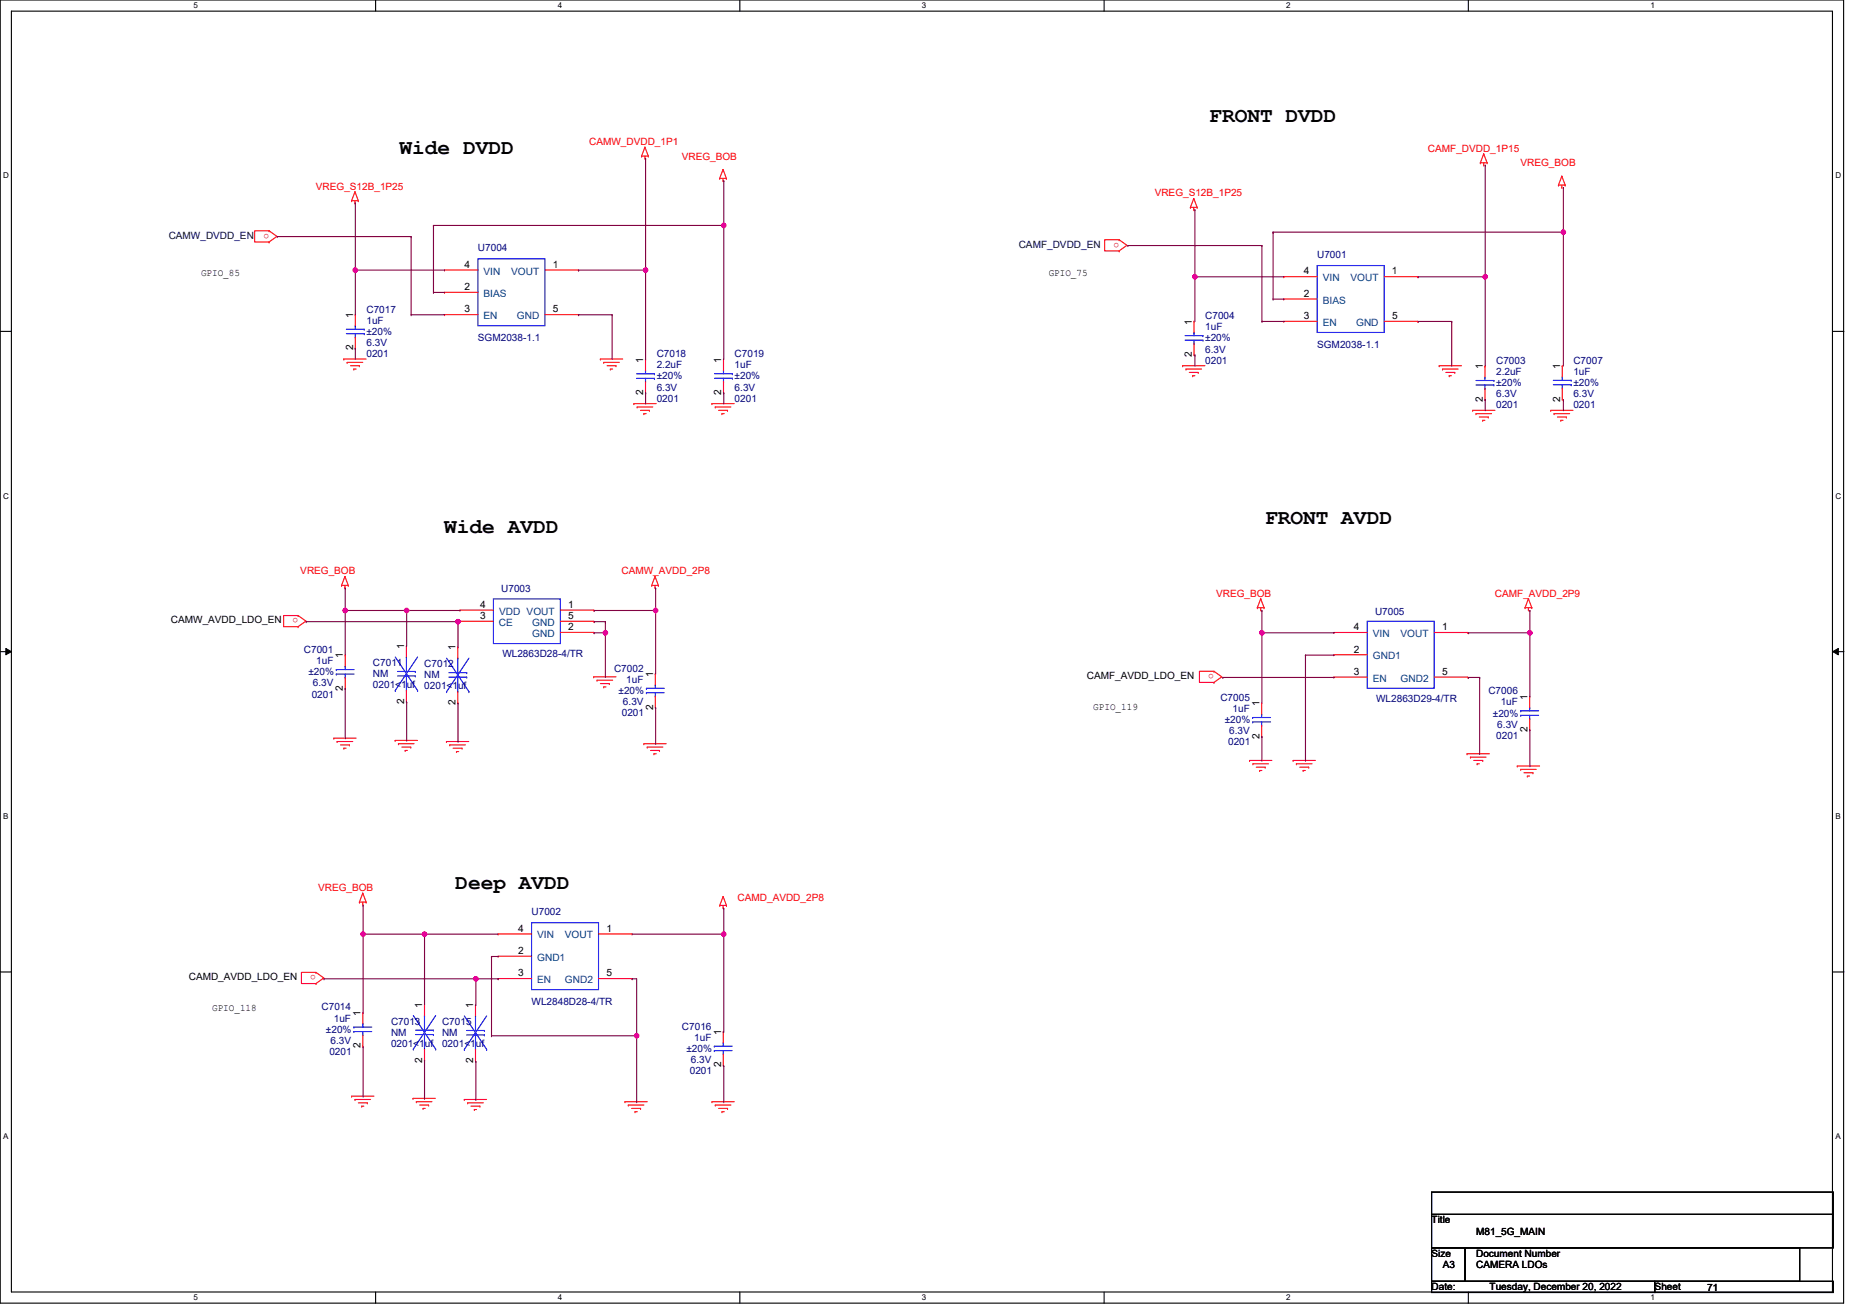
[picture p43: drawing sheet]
<svg xmlns="http://www.w3.org/2000/svg" width="297mm" height="210mm" viewBox="0 0 297 210" stroke-linecap="round" stroke-linejoin="round" font-family="sans-serif">
<defs><g id="words">
<g font-size="3.4">
<text x="192.8" y="19.5">FRONT DVDD</text>
<text x="63.7" y="24.5">Wide DVDD</text>
<text x="201.7" y="83.5">FRONT AVDD</text>
<text x="70.8" y="85">Wide AVDD</text>
<text x="72.6" y="141.9">Deep AVDD</text>
</g>
<g font-size="1.6" fill="#f00">
<text x="93.9" y="23.1">CAMW_DVDD_1P1</text>
<text x="108.7" y="25.4">VREG_BOB</text>
<text x="227.7" y="24.2">CAMF_DVDD_1P15</text>
<text x="242.4" y="26.5">VREG_BOB</text>
<text x="50.4" y="30.2">VREG_S12B_1P25</text>
<text x="184.1" y="31.3">VREG_S12B_1P25</text>
<text x="42.9" y="37.3" transform="rotate(180 42.9 37.3)">o</text>
<text x="178.4" y="38.7" transform="rotate(180 178.4 38.7)">o</text>
<text x="47.9" y="91.6">VREG_BOB</text>
<text x="99.1" y="91.6">CAMW_AVDD_2P8</text>
<text x="193.9" y="95.2">VREG_BOB</text>
<text x="238.4" y="95.2">CAMF_AVDD_2P9</text>
<text x="47.5" y="98.6" transform="rotate(180 47.5 98.6)">o</text>
<text x="193.6" y="107.5" transform="rotate(180 193.6 107.5)">o</text>
<text x="50.7" y="142.1">VREG_BOB</text>
<text x="117.6" y="143.7">CAMD_AVDD_2P8</text>
<text x="50.4" y="155.5" transform="rotate(180 50.4 155.5)">o</text>
</g>
<g font-size="1.6" fill="#000040">
<text x="26.9" y="38.1">CAMW_DVDD_EN</text>
<text x="162.4" y="39.5">CAMF_DVDD_EN</text>
</g>
<g font-size="1.6" fill="#000080">
<text x="76.2" y="40">U7004</text>
<text x="210" y="41.1">U7001</text>
<text x="58.4" y="49.9">C7017</text>
<text x="58.4" y="51.6">1uF</text>
<text x="58.4" y="53.4">±20%</text>
<text x="192.2" y="50.9">C7004</text>
<text x="192.2" y="52.7">1uF</text>
<text x="58.4" y="57">0201</text>
<text x="58.4" y="55.2">6.3V</text>
<text x="76.2" y="54.5">SGM2038-1.1</text>
<text x="104.7" y="57">C7018</text>
<text x="104.7" y="58.7">2.2uF</text>
<text x="117.1" y="57">C7019</text>
<text x="117.1" y="58.7">1uF</text>
<text x="192.2" y="58">0201</text>
<text x="192.2" y="56.2">6.3V</text>
<text x="192.2" y="54.4">±20%</text>
<text x="210" y="55.5">SGM2038-1.1</text>
<text x="238.5" y="58">C7003</text>
<text x="238.5" y="59.8">2.2uF</text>
<text x="250.9" y="58">C7007</text>
<text x="250.9" y="59.8">1uF</text>
<text x="104.7" y="64.1">0201</text>
<text x="104.7" y="62.3">6.3V</text>
<text x="104.7" y="60.5">±20%</text>
<text x="117.1" y="64.1">0201</text>
<text x="117.1" y="62.3">6.3V</text>
<text x="117.1" y="60.5">±20%</text>
<text x="238.5" y="65.2">0201</text>
<text x="238.5" y="63.4">6.3V</text>
<text x="238.5" y="61.6">±20%</text>
<text x="250.9" y="65.1">0201</text>
<text x="250.9" y="63.3">6.3V</text>
<text x="250.9" y="61.6">±20%</text>
<text x="79.9" y="94.5">U7003</text>
<text x="219.2" y="98">U7005</text>
<text x="48.5" y="104.1">C7001</text>
<text x="49.2" y="107.7">±20%</text>
<text x="50.4" y="105.9">1uF</text>
<text x="59.5" y="106.2">C7011</text>
<text x="67.7" y="106.4">C7012</text>
<text x="80.1" y="104.8">WL2863D28-4/TR</text>
<text x="97.9" y="107.1">C7002</text>
<text x="49.7" y="111.3">0201</text>
<text x="49.9" y="109.5">6.3V</text>
<text x="59.5" y="108">NM</text>
<text x="59.5" y="109.8">0201&lt;1uf</text>
<text x="67.7" y="108.2">NM</text>
<text x="67.7" y="110">0201&lt;1uf</text>
<text x="98.6" y="110.7">±20%</text>
<text x="99.3" y="112.5">6.3V</text>
<text x="99.9" y="108.9">1uF</text>
<text x="194.6" y="111.8">C7005</text>
<text x="196.5" y="113.6">1uF</text>
<text x="219.4" y="111.9">WL2863D29-4/TR</text>
<text x="237.3" y="110.7">C7006</text>
<text x="239.3" y="112.5">1uF</text>
<text x="99.1" y="114.2">0201</text>
<text x="195.3" y="115.3">±20%</text>
<text x="195.8" y="118.9">0201</text>
<text x="196" y="117.1">6.3V</text>
<text x="238" y="114.3">±20%</text>
<text x="238.6" y="117.8">0201</text>
<text x="238.7" y="116.1">6.3V</text>
<text x="84.8" y="145.9">U7002</text>
<text x="51.3" y="161.2">C7014</text>
<text x="84.8" y="160.4">WL2848D28-4/TR</text>
<text x="52" y="164.7">±20%</text>
<text x="52.7" y="166.5">6.3V</text>
<text x="53.2" y="162.9">1uF</text>
<text x="62.3" y="163.4">C7013</text>
<text x="62.3" y="165.2">NM</text>
<text x="62.3" y="167">0201&lt;1uf</text>
<text x="70.5" y="163.5">C7015</text>
<text x="70.5" y="165.3">NM</text>
<text x="70.5" y="167">0201&lt;1uf</text>
<text x="108.7" y="164.2">C7016</text>
<text x="109.4" y="167.8">±20%</text>
<text x="110.7" y="166">1uF</text>
<text x="52.5" y="168.3">0201</text>
<text x="110" y="171.3">0201</text>
<text x="110.2" y="169.5">6.3V</text>
</g>
<g font-size="1.6">
<text x="32" y="44">GPIO_85</text>
<text x="74.1" y="46.3">2</text>
<text x="74.1" y="42.7">4</text>
<text x="88.1" y="42.7">1</text>
<text x="167.2" y="44">GPIO_75</text>
<text x="207.9" y="47.3">2</text>
<text x="207.9" y="43.8">4</text>
<text x="221.9" y="43.8">1</text>
<text x="56.3" y="50.7" transform="rotate(-90 56.3 50.7)">1</text>
<text x="74.1" y="49.8">3</text>
<text x="88.1" y="49.8">5</text>
<text x="190" y="51.8" transform="rotate(-90 190 51.8)">1</text>
<text x="207.9" y="50.9">3</text>
<text x="221.9" y="50.9">5</text>
<text x="56.3" y="55.9" transform="rotate(-90 56.3 55.9)">2</text>
<text x="102.6" y="57.8" transform="rotate(-90 102.6 57.8)">1</text>
<text x="115" y="57.8" transform="rotate(-90 115 57.8)">1</text>
<text x="190" y="56.9" transform="rotate(-90 190 56.9)">2</text>
<text x="236.4" y="58.9" transform="rotate(-90 236.4 58.9)">1</text>
<text x="248.7" y="58.9" transform="rotate(-90 248.7 58.9)">1</text>
<text x="102.6" y="63" transform="rotate(-90 102.6 63)">2</text>
<text x="115" y="63" transform="rotate(-90 115 63)">2</text>
<text x="236.4" y="64.1" transform="rotate(-90 236.4 64.1)">2</text>
<text x="248.7" y="64" transform="rotate(-90 248.7 64)">2</text>
<text x="27.3" y="99.4">CAMW_AVDD_LDO_EN</text>
<text x="76.5" y="98.7">3</text>
<text x="76.5" y="97">4</text>
<text x="90.6" y="97">1</text>
<text x="90.6" y="100.5">2</text>
<text x="90.6" y="98.7">5</text>
<text x="215.9" y="100.5">4</text>
<text x="229.9" y="100.5">1</text>
<text x="54.7" y="105" transform="rotate(-90 54.7 105)">1</text>
<text x="64.4" y="103.6" transform="rotate(-90 64.4 103.6)">1</text>
<text x="72.6" y="103.7" transform="rotate(-90 72.6 103.7)">1</text>
<text x="215.9" y="104.1">2</text>
<text x="215.9" y="107.6">3</text>
<text x="229.9" y="107.6">5</text>
<text x="54.7" y="110.2" transform="rotate(-90 54.7 110.2)">2</text>
<text x="64.4" y="112.3" transform="rotate(-90 64.4 112.3)">2</text>
<text x="72.6" y="112.5" transform="rotate(-90 72.6 112.5)">2</text>
<text x="104.1" y="108" transform="rotate(-90 104.1 108)">1</text>
<text x="104.1" y="113.2" transform="rotate(-90 104.1 113.2)">2</text>
<text x="173.3" y="108.3">CAMF_AVDD_LDO_EN</text>
<text x="174.3" y="113.3">GPIO_119</text>
<text x="200.8" y="112.7" transform="rotate(-90 200.8 112.7)">1</text>
<text x="243.5" y="111.6" transform="rotate(-90 243.5 111.6)">1</text>
<text x="200.8" y="117.8" transform="rotate(-90 200.8 117.8)">2</text>
<text x="243.5" y="116.8" transform="rotate(-90 243.5 116.8)">2</text>
<text x="82.6" y="148.6">4</text>
<text x="96.7" y="148.6">1</text>
<text x="82.6" y="152.2">2</text>
<text x="82.6" y="155.7">3</text>
<text x="96.7" y="155.7">5</text>
<text x="30.1" y="156.4">CAMD_AVDD_LDO_EN</text>
<text x="33.8" y="161.3">GPIO_118</text>
<text x="67.3" y="160.7" transform="rotate(-90 67.3 160.7)">1</text>
<text x="75.5" y="160.8" transform="rotate(-90 75.5 160.8)">1</text>
<text x="57.5" y="162.1" transform="rotate(-90 57.5 162.1)">1</text>
<text x="57.5" y="167.2" transform="rotate(-90 57.5 167.2)">2</text>
<text x="115" y="165.1" transform="rotate(-90 115 165.1)">1</text>
<text x="67.3" y="169.5" transform="rotate(-90 67.3 169.5)">2</text>
<text x="75.5" y="169.5" transform="rotate(-90 75.5 169.5)">2</text>
<text x="115" y="170.3" transform="rotate(-90 115 170.3)">2</text>
<text x="228.2" y="195.1">Title</text>
<text x="235.4" y="196.9">M81_5G_MAIN</text>
<text x="228.2" y="200.5">Size</text>
<text x="230" y="202.2">A3</text>
<text x="235.4" y="200.5">Document Number</text>
<text x="235.4" y="202.2">CAMERA LDOs</text>
<text x="228.2" y="205.8">Date:</text>
<text x="237.5" y="205.8">Tuesday, December 20, 2022</text>
<text x="263.8" y="205.8">Sheet</text>
<text x="272.2" y="206">71</text>
</g>
<g font-size="1.6" fill="#004080">
<text x="77.1" y="47.3">BIAS</text>
<text x="77.1" y="43.8">VIN</text>
<text x="81.5" y="43.8">VOUT</text>
<text x="210.9" y="44.9">VIN</text>
<text x="215.3" y="44.9">VOUT</text>
<text x="77.1" y="50.9">EN</text>
<text x="82.4" y="50.9">GND</text>
<text x="210.9" y="48.4">BIAS</text>
<text x="210.9" y="52">EN</text>
<text x="216.2" y="52">GND</text>
<text x="79.6" y="99.8">CE</text>
<text x="79.6" y="98">VDD VOUT</text>
<text x="84.9" y="101.6">GND</text>
<text x="84.9" y="99.8">GND</text>
<text x="218.9" y="101.6">VIN</text>
<text x="223.3" y="101.6">VOUT</text>
<text x="218.9" y="105.2">GND1</text>
<text x="218.9" y="108.7">EN</text>
<text x="223.3" y="108.7">GND2</text>
<text x="85.6" y="149.7">VIN</text>
<text x="90.1" y="149.7">VOUT</text>
<text x="85.6" y="153.2">GND1</text>
<text x="85.6" y="156.8">EN</text>
<text x="90.1" y="156.8">GND2</text>
</g>
<g font-size="1.3">
<text x="30.9" y="1.3">5</text>
<text x="88.9" y="1.3">4</text>
<text x="147" y="1.3">3</text>
<text x="205.1" y="1.3">2</text>
<text x="263.2" y="1.3">1</text>
<text x=".5" y="28.5">D</text>
<text x="292.6" y="28.5">D</text>
<text x=".5" y="79.5">C</text>
<text x="292.7" y="79.5">C</text>
<text x=".5" y="130.6">B</text>
<text x="292.7" y="130.6">B</text>
<text x=".5" y="181.7">A</text>
<text x="292.7" y="181.7">A</text>
<text x="30.9" y="207.4">5</text>
<text x="88.9" y="207.4">4</text>
<text x="147" y="207.4">3</text>
<text x="205.1" y="207.4">2</text>
<text x="263.2" y="207.4">1</text>
</g>
</g></defs>
<path d="M0 0h293.9v207.9h-293.9zM1.8 1.8h290.4v204.3h-290.4z" fill="none" stroke="#000" stroke-width=".18"/>
<g fill="#fff">
<path d="M30.9 .2h.7v1.4h-.7z"/>
<path d="M30.9 206.3h.7v1.4h-.7z"/>
</g>
<path d="M59.9 0v1.8M59.9 206.1v1.8" fill="none" stroke="#000" stroke-width=".18"/>
<g fill="#fff">
<path d="M88.9 .2h.7v1.4h-.7z"/>
<path d="M88.9 206.3h.7v1.4h-.7z"/>
</g>
<path d="M118 0v1.8M118 206.1v1.8" fill="none" stroke="#000" stroke-width=".18"/>
<g fill="#fff">
<path d="M147 .2h.7v1.4h-.7z"/>
<path d="M147 206.3h.7v1.4h-.7z"/>
</g>
<path d="M176 0v1.8M176 206.1v1.8" fill="none" stroke="#000" stroke-width=".18"/>
<g fill="#fff">
<path d="M205.1 .2h.7v1.4h-.7z"/>
<path d="M205.1 206.3h.7v1.4h-.7z"/>
</g>
<path d="M234.1 0v1.8M234.1 206.1v1.8" fill="none" stroke="#000" stroke-width=".18"/>
<g fill="#fff">
<path d="M263.2 .2h.7v1.4h-.7z"/>
<path d="M263.2 206.3h.7v1.4h-.7z"/>
<path d="M.5 27.3h.9v1.4h-.9z"/>
<path d="M292.6 27.3h1v1.4h-1z"/>
<path d="M.5 78.4h.9v1.4h-.9z"/>
<path d="M292.7 78.4h.9v1.4h-.9z"/>
</g>
<path d="M0 52.9h1.8M292.2 52.9h1.8" fill="none" stroke="#000" stroke-width=".18"/>
<g fill="#fff">
<path d="M.5 129.5h.8v1.4h-.8z"/>
<path d="M292.7 129.5h.8v1.4h-.8z"/>
</g>
<path d="M0 103.9h1.8M292.2 103.9h1.8" fill="none" stroke="#000" stroke-width=".18"/>
<path d="M.9 103.4l.9 .5-.9 .5zM292.2 103.9l.9-.5v1z" fill="#000"/>
<path d="M.9 103.4l.9 .5-.9 .5zM292.2 103.9l.9-.5v1z" fill="none" stroke="#000" stroke-width=".16"/>
<g fill="#fff">
<path d="M.5 180.6h.8v1.4h-.8z"/>
<path d="M292.7 180.6h.8v1.4h-.8z"/>
</g>
<path d="M0 155h1.8M292.2 155h1.8M228.2 190.1h64.1v3.6h-64.1zM228.2 193.7h64.1v5.3h-64.1zM228.2 199h5.4v5.4h-5.4zM228.3 190.1h64v3.6h-64zM228.3 193.7h64v5.3h-64zM228.3 199h5.3v5.4h-5.3zM233.6 199h53.3v5.4h-53.3zM228.2 204.4h35.6v1.8h-35.6zM228.3 204.4h35.5v1.8h-35.5zM263.8 204.4h28.5v1.8h-28.5z" fill="none" stroke="#000" stroke-width=".18"/>
<g fill="none" stroke="#f00" stroke-width=".18">
<path d="M42.9 38.6h.1M42.9 36.8h.1M42.9 36.8h-2.3v1.8h2.3M42.9 36.8l1.3 .9-1.3 .9M56.1 32h.1M56.1 32h1M56.6 32.4h.1M56.6 30.6h.1M56.6 32v.4M56.6 30.6l-.5 1.4M56.6 30.6l.5 1.4M57.1 32h.1"/>
<path d="M102.3 24.9h.1M102.3 24.9h1.1M102.8 25.3h.1M102.8 23.5h.1M102.8 24.9v.4M102.8 23.5l-.5 1.4M102.8 23.5l.6 1.4M103.4 24.9h.1M114.7 28.5h.1M114.7 28.5h1.1M115.3 28.8h.1M115.3 27h.1"/>
<path d="M115.3 28.5v.3M115.3 27l.5 1.5M115.3 27l-.6 1.5M115.8 28.5h.1M178.4 38.2h.1M178.4 38.2h-2.3v1.8h2.3M178.4 38.2l1.3 .9-1.3 .9M189.8 33.1h.1M189.8 33.1h1.1M190.3 33.4h.1M190.3 31.7h.1M190.3 33.1v.3"/>
<path d="M190.3 31.7l-.5 1.4M190.3 31.7l.6 1.4M190.9 33.1h.1M236 26h.1M236 26h1.1M236.6 26.3h.1M236.6 24.5h.1M236.6 26v.3M236.6 24.5l-.6 1.5M236.6 24.5l.5 1.5M237.1 26h.1M248.5 29.5h.1"/>
<path d="M248.5 29.5h1.1M249 29.9h.1M249 28.1h.1M249 29.5v.4M249 28.1l.6 1.4M249 28.1l-.5 1.4M249.6 29.5h.1M54.8 57.3h.1M54.8 57.3h3.6M55.3 57.8h.1M55.3 57.8h2.5M55.9 58.3h1.4"/>
<path d="M56.4 58.9h.1M56.4 58.9h.4M56.7 50.2h.1M56.7 50.2v1.8M56.7 55.5h.1M56.7 53.8v1.7M57.3 58.3h.1M70.9 46.6h.1M70.9 46.6h5.3M70.9 50.2h.1M70.9 50.2h5.3M70.9 43.1h.1"/>
<path d="M70.9 43.1h5.3M86.9 43.1h5.3M86.9 50.2h5.3M92.2 43.1h.1M92.2 50.2h.1M95.7 57.3h.1M95.7 57.3h3.6M96.3 57.8h.1M96.3 57.8h2.4M96.8 58.3h1.4M97.3 58.9h.1M97.3 58.9h.4"/>
<path d="M98.2 58.3h.1M102.9 57.3h.1M102.9 57.3v1.8M115.4 57.3h.1M115.4 57.3v1.8M178.4 40h.1M188.6 58.3h.1M188.6 58.3h3.5M189.1 58.9h.1M189.1 58.9h2.5M189.6 59.4h1.4M190.2 59.9h.1"/>
<path d="M190.2 59.9h.3M190.4 51.2h.1M190.4 51.2v1.8M190.4 56.6h.1M190.4 54.8v1.8M191 59.4h.1M204.7 47.7h.1M204.7 47.7h5.3M204.7 51.3h.1M204.7 51.3h5.3M204.7 44.1h.1M204.7 44.1h5.3"/>
<path d="M220.7 44.1h5.3M220.7 51.3h5.3M226 44.1h.1M226 51.3h.1M229.5 58.3h.1M229.5 58.3h3.5M230 58.9h.1M230 58.9h2.5M230.5 59.4h1.5M231.1 59.9h.1M231.1 59.9h.3M232 59.4h.1"/>
<path d="M236.8 58.4h.1M236.8 58.4v1.8M249.1 58.4h.1M249.1 58.4v1.7M101.1 64.4h.1M101.1 64.4h3.5M101.6 64.9h.1M101.6 64.9h2.5M102.1 65.5h1.4M102.7 66h.1M102.7 66h.3M102.9 62.7h.1"/>
<path d="M102.9 60.9v1.8M103.5 65.5h.1M113.5 64.4h.1M113.5 64.4h3.6M114 64.9h.1M114 64.9h2.5M114.6 65.5h1.4M115.1 66h.1M115.1 66h.4M115.4 62.6h.1M115.4 60.9v1.7M116 65.5h.1"/>
<path d="M234.8 65.5h.1M234.8 65.5h3.6M235.3 66h.1M235.3 66h2.5M235.9 66.5h1.4M236.4 67h.1M236.4 67h.4M236.8 63.7h.1M236.8 61.9v1.8M237.3 66.5h.1M247.2 65.5h.1M247.2 65.5h3.6"/>
<path d="M247.8 66h.1M247.8 66h2.5M248.3 66.5h1.4M248.8 67h.1M248.8 67h.4M249.1 63.7h.1M249.1 61.9v1.8M249.7 66.5h.1M47.5 100h.1M47.5 98.2h.1M47.5 98.2h-2.3v1.8h2.3M47.5 98.2l1.3 .9-1.3 .9"/>
<path d="M54.5 93.4h.1M54.5 93.4h1M55 93.7h.1M55 91.9h.1M55 93.4v.3M55 91.9l-.5 1.5M55 91.9l.5 1.5M55.5 93.4h.1M73.3 99.1h.1M73.3 99.1h5.4M73.3 97.3h.1M73.3 97.3h5.4"/>
<path d="M89.3 97.3h5.4M89.3 99.1h5.4M94.7 97.3h.1M94.7 99.1h.1M103.9 93.4h.1M103.9 93.4h1.1M104.4 93.7h.1M104.4 91.9h.1M104.4 93.4v.3M104.4 91.9l-.5 1.5M104.4 91.9l.6 1.5M105 93.4h.1"/>
<path d="M200.5 96.9h.1M200.5 96.9h1M201 97.3h.1M201 95.5h.1M201 96.9v.4M201 95.5l-.5 1.4M201 95.5l.5 1.4M201.5 96.9h.1M243.2 96.9h.1M243.2 96.9h1M243.7 97.3h.1M243.7 95.5h.1"/>
<path d="M243.7 96.9v.4M243.7 95.5l-.5 1.4M243.7 95.5l.5 1.4M244.2 96.9h.1M53.2 117.7h.1M53.2 117.7h3.6M53.7 118.3h.1M53.7 118.3h2.5M54.3 118.8h1.4M54.8 119.3h.1M54.8 119.3h.4M55 104.5h.1"/>
<path d="M55 104.5v1.8M55 109.8h.1M55 108v1.8M55.7 118.8h.1M63 118.1h.1M63 118.1h3.6M63.5 118.6h.1M63.5 118.6h2.5M64.1 119.2h1.4M64.6 119.7h.1M64.6 119.7h.4M64.8 103h.1"/>
<path d="M64.8 103v1.8M64.8 111.9h.1M64.8 110.1v1.8M65.5 119.2h.1M71.2 118.3h.1M71.2 118.3h3.5M71.7 118.8h.1M71.7 118.8h2.5M72.2 119.3h1.5M72.8 119.9h.1M72.8 119.9h.3M73 103.2h.1"/>
<path d="M73 103.2v1.8M73 112.1h.1M73 110.3v1.8M73.7 119.3h.1M89.3 100.9h5.4M94.7 108h.1M94.7 108h3.5M94.7 100.9h.1M95.2 108.5h.1M95.2 108.5h2.5M95.7 109h1.4M96.3 109.6h.1"/>
<path d="M96.3 109.6h.3M97.1 109h.1M102.7 118.6h.1M102.7 118.6h3.5M103.2 119.2h.1M103.2 119.2h2.5M103.7 119.7h1.5M104.5 107.5h.1M104.5 107.5v1.8M104.5 112.8h.1M104.5 111v1.8M105.2 119.7h.1"/>
<path d="M193.6 108.8h.1M193.6 107.1h.1M193.6 107.1h-2.4v1.7h2.4M193.6 107.1l1.2 .9-1.2 .8M201.2 112.1h.1M201.2 112.1v1.8M201.2 117.5h.1M201.2 115.7v1.8M212.7 104.4h.1M212.7 104.4h5.3M212.7 108h.1M212.7 108h5.3"/>
<path d="M212.7 100.9h.1M212.7 100.9h5.3M228.7 108h5.3M228.7 100.9h5.3M234 108h.1M234 100.9h.1M243.9 111.1h.1M243.9 111.1v1.8M243.9 116.4h.1M243.9 114.6v1.8M104.3 120.2h.1M104.3 120.2h.3"/>
<path d="M199.2 121.3h.1M199.2 121.3h3.6M199.8 121.8h.1M199.8 121.8h2.5M200.3 122.4h1.4M200.8 122.9h.1M200.8 122.9h.4M201.7 122.4h.1M206.2 121.3h.1M206.2 121.3h3.5M206.7 121.8h.1M206.7 121.8h2.5"/>
<path d="M207.2 122.4h1.5M207.8 122.9h.1M207.8 122.9h.3M208.7 122.4h.1M233.9 120.2h.1M233.9 120.2h3.6M234.4 120.8h.1M234.4 120.8h2.5M235 121.3h1.4M235.5 121.8h.1M235.5 121.8h.4M236.4 121.3h.1"/>
<path d="M241.9 122.2h.1M241.9 122.2h3.6M242.5 122.7h.1M242.5 122.7h2.4M243 123.3h1.4M243.5 123.8h.1M243.5 123.8h.4M244.4 123.3h.1M50.4 156.9h.1M50.4 155.1h.1M50.4 155.1h-2.3v1.8h2.3M50.4 155.1l1.2 .9-1.2 .9"/>
<path d="M57.3 143.9h.1M57.3 143.9h1.1M57.8 144.2h.1M57.8 142.5h.1M57.8 142.5l-.5 1.4M57.8 143.9v.3M57.8 142.5l.6 1.4M58.4 143.9h.1M79.4 152.5h.1M79.4 152.5h5.4M79.4 156.1h.1M79.4 156.1h5.4"/>
<path d="M79.4 149h.1M79.4 149h5.4M95.4 156.1h5.4M95.4 149h5.4M100.8 156.1h.1M100.8 149h.1M114.8 144.4h.1M114.8 144.4h1M115.3 144.8h.1M115.3 143h.1M115.3 144.4v.4M115.3 143l-.5 1.4"/>
<path d="M115.3 143l.5 1.4M115.8 144.4h.1M56.1 174.8h.1M56.1 174.8h3.5M56.6 175.4h.1M56.6 175.4h2.5M57.1 175.9h1.5M57.7 176.4h.1M57.7 176.4h.3M57.8 161.5h.1M57.8 161.5v1.8M57.8 166.9h.1"/>
<path d="M57.8 165.1v1.8M58.6 175.9h.1M65.8 175.2h.1M65.8 175.2h3.6M66.4 175.7h.1M66.4 175.7h2.5M66.9 176.3h1.4M67.4 176.8h.1M67.4 176.8h.4M67.7 160.2h.1M67.7 160.2v1.8M67.7 169.1h.1"/>
<path d="M67.7 167.3v1.8M68.3 176.3h.1M74 175.4h.1M74 175.4h3.6M74.6 175.9h.1M74.6 175.9h2.5M75.1 176.4h1.4M75.6 177h.1M75.6 177h.4M75.8 160.3h.1M75.8 160.3v1.7M75.8 169.2h.1"/>
<path d="M75.8 167.4v1.8M76.5 176.4h.1M99.6 175.7h.1M99.6 175.7h3.6M100.2 176.3h.1M100.2 176.3h2.5M100.7 176.8h1.4M101.2 177.3h.1M101.2 177.3h.4M102.1 176.8h.1M113.5 175.7h.1M113.5 175.7h3.6"/>
<path d="M114 176.3h.1M114 176.3h2.5M114.6 176.8h1.4M115.1 177.3h.1M115.1 177.3h.4M115.3 164.6h.1M115.3 164.6v1.7M115.3 169.9h.1M115.3 168.1v1.8M116 176.8h.1"/>
</g>
<g fill="none" stroke="#00f" stroke-width=".18">
<path d="M55.2 52.5h2.9M55.2 53.2h2.9M56.7 52h.1M56.7 53.8h.1M56.7 52v.5M56.7 53.2v.6M58.1 52.5h.1M58.1 53.2h.1M76.2 41.3h10.7v10.7h-10.7zM101.5 59.6h2.8M102.9 59.1h.1M102.9 59.1v.5"/>
<path d="M104.3 59.6h.1M113.9 59.6h2.9M115.4 59.1h.1M115.4 59.1v.5M116.8 59.6h.1M189 53.5h2.8M189 54.3h2.8M190.4 53h.1M190.4 54.8h.1M190.4 53v.5M190.4 54.3v.5M191.8 53.5h.1"/>
<path d="M191.8 54.3h.1M210 42.4h10.7v10.6h-10.7zM101.5 60.3h2.8M102.9 60.9h.1M102.9 60.3v.6M104.3 60.3h.1M113.9 60.3h2.9M115.4 60.9h.1M115.4 60.3v.6M116.8 60.3h.1M235.3 60.7h2.9M235.3 61.4h2.9"/>
<path d="M236.8 60.2h.1M236.8 61.9h.1M236.8 60.2v.5M236.8 61.4v.5M238.2 60.7h.1M238.2 61.4h.1M247.7 60.7h2.8M247.7 61.4h2.8M249.1 60.1h.1M249.1 61.9h.1M249.1 60.1v.6M249.1 61.4v.5"/>
<path d="M250.5 60.7h.1M250.5 61.4h.1M78.7 95.5h10.6v7.1h-10.6zM218 99.1h10.7v10.7h-10.7zM53.6 106.8h.1M53.6 107.5h.1M53.6 106.8h2.9M53.6 107.5h2.9M55 106.3h.1M55 108h.1M55 106.3v.5M55 107.5v.5"/>
<path d="M63 110.1h.1M63 104.8l3.6 5.3M63.4 107.1h2.8M63.4 107.8h2.8M64.8 104.8h.1M64.8 110.1h.1M64.8 104.8v2.3M64.8 107.8v2.3M66.2 107.1h.1M66.2 107.8h.1M66.6 110.1h.1M66.6 104.8l-3.6 5.3"/>
<path d="M71.2 110.3h.1M71.2 105l3.6 5.3M71.6 107.3h2.8M71.6 108h2.8M73 105h.1M73 110.3h.1M73 105v2.3M73 108v2.3M74.4 107.3h.1M74.4 108h.1M74.8 110.3h.1M74.8 105l-3.6 5.3"/>
<path d="M103.1 109.8h.1M103.1 110.5h.1M103.1 109.8h2.8M103.1 110.5h2.8M104.5 109.3h.1M104.5 111h.1M104.5 109.3v.5M104.5 110.5v.5M199.7 114.4h.1M199.7 115.2h.1M199.7 114.4h2.9M199.7 115.2h2.9"/>
<path d="M201.2 113.9h.1M201.2 115.7h.1M201.2 113.9v.5M201.2 115.2v.5M242.5 113.4h.1M242.5 114.1h.1M242.5 113.4h2.8M242.5 114.1h2.8M243.9 112.9h.1M243.9 114.6h.1M243.9 112.9v.5M243.9 114.1v.5"/>
<path d="M84.8 147.2h10.6v10.7h-10.6zM56.4 163.8h.1M56.4 164.5h.1M56.4 163.8h2.9M56.4 164.5h2.9M57.8 163.3h.1M57.8 165.1h.1M57.8 163.3v.5M57.8 164.5v.6M65.9 167.3h.1M65.9 162l3.6 5.3M66.3 164.3h2.8"/>
<path d="M66.3 165h2.8M67.7 162h.1M67.7 167.3h.1M67.7 162v2.3M67.7 165v2.3M69.1 164.3h.1M69.1 165h.1M69.5 167.3h.1M69.5 162l-3.6 5.3M74 167.4h.1M74 162l3.6 5.4M74.4 164.4h2.8"/>
<path d="M74.4 165.1h2.8M75.8 162h.1M75.8 167.4h.1M75.8 162v2.4M75.8 165.1v2.3M77.2 164.4h.1M77.2 165.1h.1M77.6 167.4h.1M77.6 162l-3.6 5.4M113.9 166.9h.1M113.9 167.6h.1M113.9 166.9h2.8"/>
<path d="M113.9 167.6h2.8M115.3 166.3h.1M115.3 168.1h.1M115.3 166.3v.6M115.3 167.6v.5"/>
</g>
<path d="M56.7 32.4h.1M56.7 32.4v10.7M102.9 25.3h.1M102.9 25.3v17.8M115.4 28.8h.1M115.4 28.8v7.2M190.5 33.5h.1M190.5 33.5v10.7M236.8 26.3h.1M236.8 26.3v17.9M249.3 29.9h.1M249.3 29.9v7.1" fill="none" stroke="#800040" stroke-width=".18"/>
<circle cx="190.5" cy="44.1" r=".35" fill="#f0f"/>
<circle cx="190.5" cy="44.1" r=".35" fill="none" stroke="#f0f" stroke-width=".18"/>
<path d="M69.1 36h.1M69.1 36h46.3M69.1 36v10.6M115.4 36h.1M115.4 36v21.3" fill="none" stroke="#800040" stroke-width=".18"/>
<circle cx="115.4" cy="36" r=".35" fill="#f0f"/>
<circle cx="115.4" cy="36" r=".35" fill="none" stroke="#f0f" stroke-width=".18"/>
<path d="M203 37h.1M203 37h46.3M203 37v10.7M249.3 37h.1M249.3 37v21.4" fill="none" stroke="#800040" stroke-width=".18"/>
<circle cx="249.3" cy="37" r=".35" fill="#f0f"/>
<circle cx="249.3" cy="37" r=".35" fill="none" stroke="#f0f" stroke-width=".18"/>
<path d="M44.2 37.7h.1M44.2 37.7h21.4M65.6 37.7h.1M65.6 37.7v12.5M179.8 39.2h.1M179.8 39.2h21.4M201.2 39.2h.1M201.2 39.2v12.1M56.7 43.1h.1M56.7 43.1h14.2" fill="none" stroke="#800040" stroke-width=".18"/>
<circle cx="56.6" cy="43.1" r=".35" fill="#f0f"/>
<circle cx="56.6" cy="43.1" r=".35" fill="none" stroke="#f0f" stroke-width=".18"/>
<path d="M56.7 43.1h.1M56.7 43.1v7.1M92.3 43.1h.1M92.3 43.1h10.6M102.9 43.1h.1M102.9 43.1v14.2" fill="none" stroke="#800040" stroke-width=".18"/>
<circle cx="102.9" cy="43.1" r=".35" fill="#f0f"/>
<circle cx="102.9" cy="43.1" r=".35" fill="none" stroke="#f0f" stroke-width=".18"/>
<path d="M190.5 44.2h.1M190.5 44.2h14.3M190.5 44.2v7.1M226.1 44.2h.1M226.1 44.2h10.7M236.8 44.2h.1M236.8 44.2v14.2" fill="none" stroke="#800040" stroke-width=".18"/>
<circle cx="236.8" cy="44.1" r=".35" fill="#f0f"/>
<circle cx="236.8" cy="44.1" r=".35" fill="none" stroke="#f0f" stroke-width=".18"/>
<g fill="none" stroke="#800040" stroke-width=".18">
<path d="M56.7 55.5h.1M56.7 55.5v1.8M65.6 50.2h.1M65.6 50.2h5.3M69.1 46.6h.1M69.1 46.6h1.8M92.3 50.2h.1M92.3 50.2h5.3M97.6 50.2h.1M97.6 50.2v7.1M190.5 56.6h.1M190.5 56.6v1.8"/>
<path d="M201.2 51.3h.1M201.2 51.3h3.6M203 47.7h.1M203 47.7h1.8M226.1 51.3h.1M226.1 51.3h5.4M231.5 51.3h.1M231.5 51.3v7.1M102.9 62.7h.1M102.9 62.7v1.7M115.4 62.7h.1M115.4 62.7v1.7"/>
<path d="M236.8 63.7h.1M236.8 63.7v1.8M249.3 63.7h.1M249.3 63.7v1.8M201.2 97.4h.1M201.2 97.4v14.8M243.9 97.4h.1M243.9 97.4v3.5M201.2 100.9h.1M201.2 100.9h11.6"/>
</g>
<circle cx="201.2" cy="100.9" r=".35" fill="#f0f"/>
<circle cx="201.2" cy="100.9" r=".35" fill="none" stroke="#f0f" stroke-width=".18"/>
<path d="M234.1 100.9h.1M234.1 100.9h9.8M243.9 100.9h.1M243.9 100.9v10.2" fill="none" stroke="#800040" stroke-width=".18"/>
<circle cx="243.9" cy="100.9" r=".35" fill="#f0f"/>
<circle cx="243.9" cy="100.9" r=".35" fill="none" stroke="#f0f" stroke-width=".18"/>
<g fill="none" stroke="#800040" stroke-width=".18">
<path d="M55 93.8h.1M55 97.4h.1M55 93.8v3.6M55 97.4h9.8M104.5 93.8h.1M104.5 93.8v3.6M195 108.1h.1M195 108.1h17.8M201.2 117.5h.1M201.2 117.5v3.9M208.1 104.5h.1M208.1 104.5v16.9"/>
<path d="M208.1 104.5h4.7M234.1 108.1h.1M234.1 108.1h1.8M235.9 108.1h.1M235.9 108.1v12.2M243.9 116.4h.1M243.9 116.4v5.9"/>
</g>
<circle cx="64.8" cy="97.4" r=".35" fill="#f0f"/>
<circle cx="64.8" cy="97.4" r=".35" fill="none" stroke="#f0f" stroke-width=".18"/>
<circle cx="55" cy="97.4" r=".35" fill="#f0f"/>
<circle cx="55" cy="97.4" r=".35" fill="none" stroke="#f0f" stroke-width=".18"/>
<path d="M55 97.4h.1M55 97.4v7.1M64.8 97.4h.1M64.8 97.4h8.6M64.8 97.4v5.7M94.7 97.4h.1M94.7 97.4h9.8M104.5 97.4h.1M104.5 97.4v10.1" fill="none" stroke="#800040" stroke-width=".18"/>
<circle cx="104.5" cy="97.4" r=".35" fill="#f0f"/>
<circle cx="104.5" cy="97.4" r=".35" fill="none" stroke="#f0f" stroke-width=".18"/>
<path d="M48.8 99.2h.1M48.8 99.2h24.2" fill="none" stroke="#800040" stroke-width=".18"/>
<circle cx="73" cy="99.2" r=".35" fill="#f0f"/>
<circle cx="73" cy="99.2" r=".35" fill="none" stroke="#f0f" stroke-width=".18"/>
<path d="M73 99.2h.1M73 99.2h.4M73 99.2v4.1M94.7 99.2h.1M94.7 99.2h1.8M96.5 99.2h.1M96.5 99.2v8.9M94.7 100.9h.1M94.7 100.9h1.8M96.5 100.9h.1" fill="none" stroke="#800040" stroke-width=".18"/>
<circle cx="96.5" cy="100.9" r=".35" fill="#f0f"/>
<circle cx="96.5" cy="100.9" r=".35" fill="none" stroke="#f0f" stroke-width=".18"/>
<g fill="none" stroke="#800040" stroke-width=".18">
<path d="M55 109.8h.1M55 109.8v8M64.8 112h.1M64.8 112v6.2M73 112.2h.1M73 112.2v6.2M104.5 112.9h.1M104.5 112.9v5.8M57.9 144.4h.1M57.9 149h.1M57.9 144.4v17.2M57.9 149h9.8"/>
<path d="M115.4 144.9h.1M115.4 144.9v4.1"/>
</g>
<circle cx="57.9" cy="149" r=".35" fill="#f0f"/>
<circle cx="57.9" cy="149" r=".35" fill="none" stroke="#f0f" stroke-width=".18"/>
<path d="M67.7 149h.1M67.7 149h11.7" fill="none" stroke="#800040" stroke-width=".18"/>
<circle cx="67.7" cy="149" r=".35" fill="#f0f"/>
<circle cx="67.7" cy="149" r=".35" fill="none" stroke="#f0f" stroke-width=".18"/>
<g fill="none" stroke="#800040" stroke-width=".18">
<path d="M51.7 156.1h.1M51.7 156.1h27.7M67.7 149h.1M67.7 149v11.2M75.9 156.1h.1M75.9 156.1v4.3M79.4 156.1h.1M100.8 149h14.6M115.4 149h.1M57.9 167h.1M57.9 167v8M67.7 169.1h.1"/>
<path d="M67.7 169.1v6.2M75.9 169.3h.1M75.9 169.3v6.2M115.4 170h.1M115.4 170v5.9"/>
</g>
<circle cx="75.9" cy="156.1" r=".35" fill="#f0f"/>
<circle cx="75.9" cy="156.1" r=".35" fill="none" stroke="#f0f" stroke-width=".18"/>
<path d="M100.8 156.1h.1M100.8 156.1h.7v9.1M101.5 165.2h.1" fill="none" stroke="#800040" stroke-width=".18"/>
<circle cx="101.5" cy="165.2" r=".35" fill="#f0f"/>
<circle cx="101.5" cy="165.2" r=".35" fill="none" stroke="#f0f" stroke-width=".18"/>
<path d="M115.4 149h.1M115.4 149v15.7" fill="none" stroke="#800040" stroke-width=".18"/>
<circle cx="115.4" cy="149" r=".35" fill="#f0f"/>
<circle cx="115.4" cy="149" r=".35" fill="none" stroke="#f0f" stroke-width=".18"/>
<path d="M78.4 152.6h.1M78.4 152.6h1M78.4 152.6v12.6M78.4 165.2h.1M78.4 165.2h23.1M101.5 165.2h.1M101.5 165.2v10.7" fill="none" stroke="#800040" stroke-width=".18"/>
<circle cx="190.5" cy="44.1" r=".35" fill="#f0f"/>
<circle cx="190.5" cy="44.1" r=".35" fill="none" stroke="#f0f" stroke-width=".18"/>
<circle cx="115.4" cy="36" r=".35" fill="#f0f"/>
<circle cx="115.4" cy="36" r=".35" fill="none" stroke="#f0f" stroke-width=".18"/>
<circle cx="249.3" cy="37" r=".35" fill="#f0f"/>
<circle cx="249.3" cy="37" r=".35" fill="none" stroke="#f0f" stroke-width=".18"/>
<circle cx="56.6" cy="43.1" r=".35" fill="#f0f"/>
<circle cx="56.6" cy="43.1" r=".35" fill="none" stroke="#f0f" stroke-width=".18"/>
<circle cx="102.9" cy="43.1" r=".35" fill="#f0f"/>
<circle cx="102.9" cy="43.1" r=".35" fill="none" stroke="#f0f" stroke-width=".18"/>
<circle cx="236.8" cy="44.1" r=".35" fill="#f0f"/>
<circle cx="236.8" cy="44.1" r=".35" fill="none" stroke="#f0f" stroke-width=".18"/>
<circle cx="201.2" cy="100.9" r=".35" fill="#f0f"/>
<circle cx="201.2" cy="100.9" r=".35" fill="none" stroke="#f0f" stroke-width=".18"/>
<circle cx="243.9" cy="100.9" r=".35" fill="#f0f"/>
<circle cx="243.9" cy="100.9" r=".35" fill="none" stroke="#f0f" stroke-width=".18"/>
<circle cx="64.8" cy="97.4" r=".35" fill="#f0f"/>
<circle cx="64.8" cy="97.4" r=".35" fill="none" stroke="#f0f" stroke-width=".18"/>
<circle cx="55" cy="97.4" r=".35" fill="#f0f"/>
<circle cx="55" cy="97.4" r=".35" fill="none" stroke="#f0f" stroke-width=".18"/>
<circle cx="104.5" cy="97.4" r=".35" fill="#f0f"/>
<circle cx="104.5" cy="97.4" r=".35" fill="none" stroke="#f0f" stroke-width=".18"/>
<circle cx="73" cy="99.2" r=".35" fill="#f0f"/>
<circle cx="73" cy="99.2" r=".35" fill="none" stroke="#f0f" stroke-width=".18"/>
<circle cx="96.5" cy="100.9" r=".35" fill="#f0f"/>
<circle cx="96.5" cy="100.9" r=".35" fill="none" stroke="#f0f" stroke-width=".18"/>
<circle cx="57.9" cy="149" r=".35" fill="#f0f"/>
<circle cx="57.9" cy="149" r=".35" fill="none" stroke="#f0f" stroke-width=".18"/>
<circle cx="67.7" cy="149" r=".35" fill="#f0f"/>
<circle cx="67.7" cy="149" r=".35" fill="none" stroke="#f0f" stroke-width=".18"/>
<circle cx="75.9" cy="156.1" r=".35" fill="#f0f"/>
<circle cx="75.9" cy="156.1" r=".35" fill="none" stroke="#f0f" stroke-width=".18"/>
<circle cx="101.5" cy="165.2" r=".35" fill="#f0f"/>
<circle cx="101.5" cy="165.2" r=".35" fill="none" stroke="#f0f" stroke-width=".18"/>
<circle cx="115.4" cy="149" r=".35" fill="#f0f"/>
<circle cx="115.4" cy="149" r=".35" fill="none" stroke="#f0f" stroke-width=".18"/>
<use href="#words"/>
</svg>
